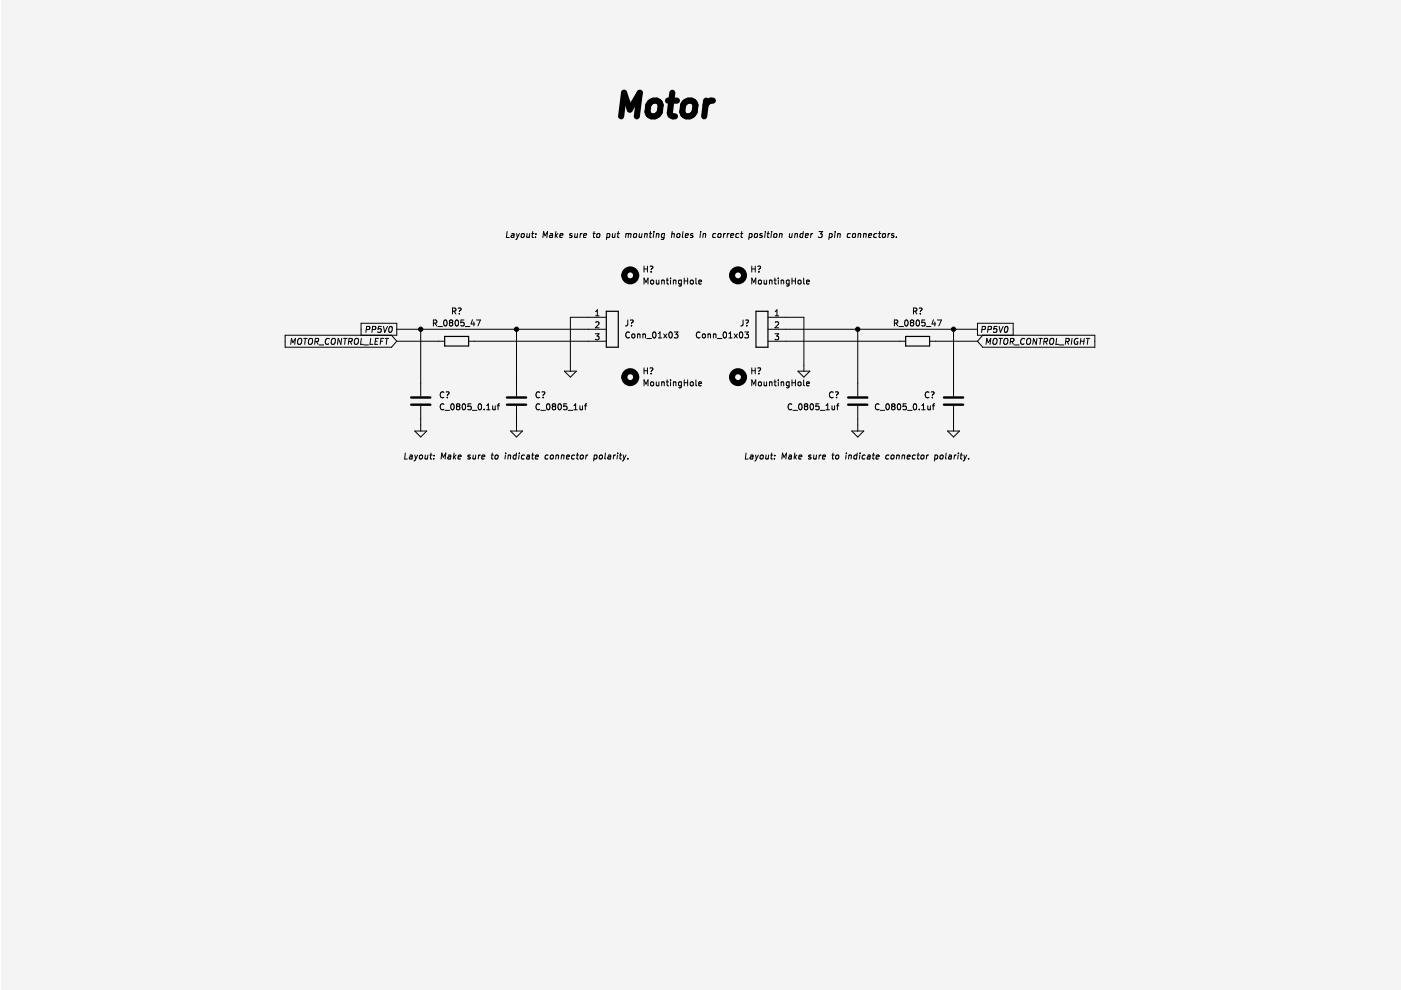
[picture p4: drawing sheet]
<svg xmlns="http://www.w3.org/2000/svg" width="297mm" height="210mm" viewBox="0 0 297 210" stroke-linecap="round" stroke-linejoin="round" font-family="sans-serif">
<path d="M.4 0h296.7v209.9h-296.7z" fill-rule="evenodd" fill="#f5f4ef" stroke="#f5f4ef" stroke-width=".21"/>
<path d="M94.3 71.3h5.1v2.1h-5.1zM128.5 66h2.6v7.6h-2.6zM160.3 66h2.5v7.6h-2.5zM192 71.3h5.1v2.1h-5.1z" fill="none" stroke="#000" stroke-width=".25"/>
<g fill="none" stroke="#000" stroke-width=".21">
<path d="M107.5 49.1l-.1 1.3h.6M108.5 49.6h.5l-.1 .8M109 49.8l-.6 .3 .1 .3 .4-.1M109.5 49.5l.2 .9M109.7 50.4l-.3 .4M110.1 49.5l-.4 .9M110.6 49.6l.2-.1 .3 .1-.1 .7-.5-.1zM111.8 49.5l-.1 .8 .5-.1M112.3 49.5l-.1 .9M112.7 49.5h.5M113 49.1l-.2 1.1 .3 .2M113.5 50.2v.2"/>
<path d="M113.6 49.6v.1M115.1 50.4l.2-1.3 .3 .9 .5-.9-.2 1.3M116.6 49.6h.5v.8M117.2 49.8l-.7 .3 .2 .3 .4-.1M117.9 49.1l-.2 1.3M117.9 49.9l.3 .5M118.3 49.5l-.6 .5M118.7 49.9l.6-.1v-.2h-.5l-.1 .6 .1 .2 .4-.1M121.3 49.6l-.3-.1-.2 .3 .4 .2v.3h-.5M121.9 49.5v.8l.5-.1M122.5 49.5l-.1 .9M123.1 49.5l-.1 .9"/>
<path d="M123.4 49.5l-.4 .3M123.7 49.9l.7-.1-.1-.2h-.5l-.1 .6 .2 .2 .3-.1M125.7 49.5h.5M126 49.1l-.2 1.1 .3 .2M126.6 49.6l.2-.1 .4 .1-.2 .7-.5-.1zM128.7 49.6l.4-.1 .2 .3-.2 .5h-.5M128.7 49.5l-.1 1.3M129.9 49.5v.8l.4-.1M130.4 49.5l-.1 .9M130.9 49.5h.4M131.1 49.1l-.1 1.1 .2 .2M132.7 49.6l.4-.1 .2 .2"/>
<path d="M132.7 49.5l-.1 .9M133.3 49.7l.2-.2 .3 .1-.1 .8M133.3 49.7l-.1 .7M134.4 49.6l.2-.1 .4 .1-.2 .7-.5-.1zM135.6 49.5l-.1 .8 .5-.1M136.1 49.5l-.1 .9M136.5 56.4v1.3M136.5 57h.8M136.7 49.6h.5v.8M136.7 49.5l-.1 .9M137.3 56.4v1.3M137.7 49.5h.5"/>
<path d="M137.8 56.5l.4-.1a.43 .43 0 0 1-.1 .7v.1M137.9 49.1l-.1 1.1 .3 .2M138 59.5l.2-.1 .3 .1v.7l-.5-.1zM138.1 57.6v.1M138.6 49.5l-.1 .9M138.6 49.1v.1M139.1 59.4l.1 .8 .5-.1M139.2 49.6h.5l-.1 .8M139.2 49.5l-.1 .9M139.7 59.4v.8M140.3 59.4v.8M140.3 59.5l.5-.1v.8"/>
<path d="M140.9 49.6h-.5l-.2 .5 .2 .3 .4-.1M140.9 49.5l-.1 1-.3 .3-.3-.1M141.3 59.4h.4M141.4 59v1l.3 .2M142.2 59v.1M142.2 59.4v.8M142.4 49.6h.5v.8M142.5 49.1l-.1 1.3M142.8 59.4v.8M142.8 59.5l.5-.1v.8M143.6 49.6l.2-.1 .3 .1-.1 .7-.5-.1zM144.5 59.4h-.4l-.2 .2 .1 .6h.5"/>
<path d="M144.5 59.4v1l-.3 .3-.3-.1M144.8 49.1l-.1 1.1 .1 .2M145.1 59v1.2M145.1 59.6h.7M145.3 49.9l.6-.1v-.2h-.5l-.1 .6 .1 .2 .4-.1M145.8 59v1.2M146.4 59.5l.2-.1 .3 .1v.7l-.5-.1zM146.9 49.6l-.3-.1-.2 .3 .5 .2-.1 .3h-.4M147.5 59v1l.2 .2M148.2 59.8l.6-.1-.1-.3h-.4l-.1 .2v.6h.5M148.5 49.5l-.1 .9M148.6 49.1l-.1 .1"/>
<path d="M149.1 49.6h.5l-.1 .8M149.1 49.5l-.1 .9M151.8 49.6h-.5l-.2 .5 .2 .3 .4-.1M152.3 49.6l.2-.1 .3 .1-.1 .7-.5-.1zM153.5 49.5l-.1 .9M153.8 49.5l-.4 .3M154.2 49.5l-.1 .9M154.6 49.5l-.4 .3M154.9 49.9l.6-.1v-.2l-.3-.1-.2 .2-.1 .6h.5M156.7 49.6l-.4-.1-.3 .3 .1 .5h.5M157 49.5h.5M157.3 49.1l-.2 1.1 .3 .2"/>
<path d="M158.9 49.6l.4-.1 .2 .3-.2 .5h-.5M158.9 49.5l-.2 1.3M159.4 56.4v1.3M159.4 57h.7M160 49.6l.2-.1 .4 .1-.2 .7-.4-.1zM160.1 56.4v1.3M160.7 56.5l.4-.1a.43 .43 0 0 1-.2 .7v.1M160.8 59.5l.2-.1 .4 .1-.1 .7-.5-.1zM160.9 57.6v.1M161.6 49.6l-.3-.1-.2 .3 .5 .2-.1 .3h-.5M162 59.4l.1 .8 .4-.1M162.2 49.5l-.1 .9"/>
<path d="M162.3 49.1v.1M162.5 59.4v.8M162.7 49.5h.4M162.9 49.1l-.2 1.1 .3 .2M163.1 59.5l.5-.1 .1 .8M163.1 59.4v.8M163.6 49.5l-.1 .9M163.6 49.1v.1M164.1 59.4h.5M164.1 49.6l.2-.1 .4 .1-.2 .7-.4-.1zM164.3 59v1l.3 .2M165 59v.1"/>
<path d="M165 59.4v.8M165.3 49.6h.5l-.1 .8M165.3 49.5l-.1 .9M165.6 59.4v.8M165.6 59.5l.5-.1 .1 .8M167.3 59.4v1l-.2 .3-.3-.1M167.3 59.4h-.4l-.2 .2 .1 .6h.5M167.4 49.5v.8l.5-.1M167.9 59v1.2M167.9 59.6h.7M168 49.5l-.1 .9M168.6 49.6h.4v.8"/>
<path d="M168.6 49.5l-.1 .9M168.6 59v1.2M169.2 59.5l.2-.1 .4 .1-.1 .7-.5-.1zM170.3 49.6h-.5l-.2 .5 .2 .3 .4-.1M170.3 49.1l-.1 1.3M170.4 59v1l.2 .2M170.8 49.9l.6-.1-.1-.2h-.4l-.2 .6 .2 .2 .4-.1M171 59.8l.6-.1-.1-.3h-.3l-.2 .2 .1 .6h.4M172 49.5l-.1 .9M172.3 49.5l-.4 .3M173.6 49.1h.8l-.5 .5 .4 .1-.1 .5-.2 .2-.5-.2M175.9 49.6l.3-.1 .3 .3-.2 .5h-.5"/>
<path d="M175.9 49.5l-.2 1.3M177 49.5l-.1 .9M177.1 49.1v.1M177.6 49.6h.5v.8M177.6 49.5l-.1 .9M180.3 49.6l-.4-.1-.2 .3v.5h.5M180.8 49.6l.2-.1 .4 .1-.2 .7-.4-.1zM182 49.6h.5l-.1 .8M182 49.5l-.1 .9M183.1 49.6h.5v.8M183.1 49.5l-.1 .9M184.2 49.9l.6-.1v-.2h-.5l-.2 .6 .2 .2 .4-.1"/>
<path d="M185.9 49.6l-.3-.1-.3 .3v.5h.5M186.3 49.5h.5M186.5 49.1l-.1 1.1 .3 .2M187.2 49.6l.2-.1 .3 .1-.1 .7-.5-.1zM188.3 49.5l-.1 .9M188.7 49.5l-.4 .3M189.5 49.6l-.3-.1-.2 .3 .5 .2-.1 .3h-.4M190.1 50.2l-.1 .2M61.6 73l.2-1.3 .3 1 .5-1-.1 1.3M63.2 71.9l.3-.2 .3 .1 .1 .8a.45 .45 0 0 1-.3 .4 .45 .45 0 0 1-.5-.2zM64.4 71.7h.7M64.8 71.7l-.2 1.3"/>
<path d="M65.5 71.9l.3-.2 .3 .1 .1 .8a.45 .45 0 0 1-.3 .4 .45 .45 0 0 1-.5-.2zM66.8 72.4l.6-.1 .1-.4-.6-.2-.2 1.3M67.1 72.4l.3 .6M67.7 73.1h.9M69.8 71.9a.61 .61 0 0 0-.8 .3 .61 .61 0 0 0 .4 .8l.3-.1M70.4 71.9l.2-.2 .4 .1 .1 .8a.45 .45 0 0 1-.4 .4 .45 .45 0 0 1-.5-.2zM72.4 71.7l-.1 1.3-.6-1.3-.1 1.3M72.9 71.7h.7M73.2 71.7l-.1 1.3M73.9 72.4l.6-.1 .2-.4-.7-.2-.2 1.3M74.2 72.4l.4 .6M75.3 71.9l.2-.2 .4 .1 .1 .8a.45 .45 0 0 1-.4 .4 .45 .45 0 0 1-.5-.2z"/>
<path d="M76.6 71.1v-2.6h7.5v2.6h-23.6v2.5h22.5l1.1-1.3M76.6 71.7l-.2 1.3h.7M77.2 73.1h.9M77.7 69.9l.6-.1 .1-.5-.7-.1-.1 1.3M78.6 71.7l-.2 1.3h.6M78.9 69.9l.6-.1 .2-.5-.7-.1-.2 1.3M79.6 72.3h.4M80.2 71.7h-.6l-.1 1.3h.6M80.7 72.3h.4M80.9 69.2h-.6l-.2 .6h.7l-.1 .6-.2 .1-.4-.1M81.3 69.2l.3 1.3 .6-1.3M81.4 71.7h-.6l-.2 1.3"/>
<path d="M81.7 71.7h.7M82 71.7l-.1 1.3M82.6 69.3l.2-.1a.64 .64 0 0 1 .4 .7 .64 .64 0 0 1-.7 .5l-.1-.4zM83 71.1l1.1 1.2M84.1 72.3h10.2M84.1 69.8h44.4M89.2 69.8v14.2M91.9 68.5h.6l.1-.5-.7-.2v1.3M92.2 68.5l.4 .6M92.9 69.2h.9M94.2 68l.2-.2a.68 .68 0 0 1 .4 .7 .68 .68 0 0 1-.4 .6l-.3-.5zM95.5 68.4l-.2-.3 .2-.3 .4 .1 .1 .2-.2 .3"/>
<path d="M95.5 68.4l-.2 .2v.3l.2 .2h.4l.1-.2-.1-.4-.1-.1M95.5 68.4h.3M95.9 66l.6-.1 .1-.5-.7-.1v1.3M96.2 66l.5 .6M96.6 68l.2-.2a.68 .68 0 0 1 .4 .7 .68 .68 0 0 1-.4 .6l-.3-.5zM97.2 65.4l.4-.1a.43 .43 0 0 1-.2 .7v.1M97.4 66.5v.1M98.4 67.8h-.6l-.1 .7 .6-.1 .1 .6-.2 .1-.5-.1M98.7 69.2h.9M99.4 72.3h29.1M100.2 67.8l-.3 .9h.8M100.5 68.3v.8"/>
<path d="M101 67.8h.9l-.6 1.3M109.5 69.8v14.2M119.7 78.7h2.5l-1.3 1.3zM126.2 70.8h.8l-.4 .4 .3 .2v.5l-.1 .1-.6-.1M126.3 67h.7M126.3 68.3l.5-.1 .2 .4-.8 .9h.8M126.3 66.1l.3-.4v1.3M128.5 67.3h-7.6v11.4M133.1 67.8l-.1 1.1-.4 .2M133.5 70.5a.56 .56 0 0 0-.8 .5 .56 .56 0 0 0 .8 .5M133.6 67.9l.5-.1a.43 .43 0 0 1-.2 .8M133.9 69v.1"/>
<path d="M134.1 70.9l.3-.1 .2 .2v.4l-.2 .3-.5-.3zM135.2 70.9h.4l.1 .8M135.2 70.8v.9M136.3 70.9h.5v.8M136.3 70.8v.9M136.5 60.2v-1.2l.5 .9 .4-.9v1.2M136.5 78v1.3M136.5 78.6h.8M137.2 71.8h.9M137.3 78v1.3M137.8 78.1l.4-.1a.43 .43 0 0 1-.1 .7v.1M138.1 79.1v.2"/>
<path d="M138.5 70.5l.2-.1a.68 .68 0 0 1 .4 .6 .68 .68 0 0 1-.4 .7l-.3-.5zM139.6 71.7h.7M139.6 70.7l.3-.3v1.3M140.7 70.8l.7 .9M141.4 70.8l-.7 .9M141.9 70.5l.2-.1a.68 .68 0 0 1 .4 .6 .68 .68 0 0 1-.4 .7l-.3-.5zM143 70.4h.7l-.4 .5 .4 .1v.5l-.2 .2-.5-.2M148.4 70.5a.56 .56 0 0 0-.8 .5 .56 .56 0 0 0 .8 .5M149 70.9l.3-.1 .3 .2v.4l-.3 .3-.4-.3zM150.1 70.9h.5l.1 .8M150.1 70.8v.9M151.3 70.9h.4l.1 .8"/>
<path d="M151.3 70.8v.9M152.1 71.8h1M153.4 70.5l.2-.1a.68 .68 0 0 1 .5 .6 .68 .68 0 0 1-.5 .7l-.3-.5zM154.5 71.7h.7M154.5 70.7l.4-.3v1.3M155.7 70.8l.6 .9M156.3 70.8l-.6 .9M156.9 70.5l.2-.1a.68 .68 0 0 1 .4 .6 .68 .68 0 0 1-.4 .7l-.3-.5zM157.5 67.8v1.1l-.4 .2M157.9 70.4h.8l-.4 .5 .3 .1v.5l-.2 .2-.5-.2M158.1 67.9l.4-.1a.43 .43 0 0 1-.2 .8M158.3 69v.1"/>
<path d="M159.4 78.6h.7M159.4 60.2v-1.2l.4 .9 .4-.9v1.2M159.4 78v1.3M160.1 78v1.3M160.7 78.1l.4-.1a.43 .43 0 0 1-.2 .7v.1M160.9 79.1v.2M162.8 72.3h29.2M162.8 67.3h7.6v11.4M162.8 69.8h44.4M164.3 70.8h.8l-.4 .4 .3 .2v.5l-.2 .1-.5-.1M164.4 67h.7M164.4 66.1l.3-.4v1.3"/>
<path d="M164.4 68.3l.4-.1 .3 .4-.8 .9h.8M169.2 78.7h2.5l-1.3 1.3zM181.9 69.8v14.2M189.6 68.5h.6l.1-.5-.7-.2v1.3M189.9 68.5l.5 .6M190.6 69.2h1M191.9 68l.2-.2a.68 .68 0 0 1 .4 .7 .68 .68 0 0 1-.4 .6l-.3-.5zM193.3 68.4l-.3 .2v.3l.3 .2h.2l.2-.2v-.4l-.2-.1M193.3 68.4l-.3-.3 .3-.3h.2l.2 .3-.2 .3M193.3 68.4h.2M193.7 66l.6-.1v-.5l-.6-.1v1.3M194 66l.4 .6"/>
<path d="M194.3 68l.2-.2a.68 .68 0 0 1 .5 .7 .68 .68 0 0 1-.5 .6l-.3-.5zM194.9 65.4l.4-.1a.43 .43 0 0 1-.2 .7v.1M195.1 66.5v.1M196.1 67.8h-.6l-.1 .7 .6-.1 .1 .6-.2 .1-.5-.1M196.4 69.2h1M197.1 72.3h10.1M197.9 67.8l-.3 .9h.8M198.2 68.3v.8M198.8 67.8h.8l-.5 1.3M202.2 69.8v14.2M208.2 69.9l.6-.1 .1-.5-.6-.1-.2 1.3M208.4 71.1l-1.2 1.2"/>
<path d="M209.1 73l.1-1.3 .3 1 .6-1-.2 1.3M209.5 69.9l.6-.1 .1-.5-.7-.1-.1 1.3M210.6 71.9l.3-.2 .4 .1 .1 .8a.45 .45 0 0 1-.4 .4 .45 .45 0 0 1-.5-.2zM211.4 69.2h-.6l-.1 .6h.6v.6l-.2 .1-.5-.1M211.8 71.7h.7M211.8 69.2l.3 1.3 .6-1.3M212.2 71.7l-.2 1.3M212.9 71.9l.3-.2 .4 .1v.8a.45 .45 0 0 1-.3 .4 .45 .45 0 0 1-.5-.2zM213.1 69.3l.2-.1a.64 .64 0 0 1 .4 .7 .64 .64 0 0 1-.6 .5l-.2-.4zM214.2 72.4l.6-.1 .1-.4-.6-.2-.2 1.3M214.5 72.4l.4 .6M214.8 71.1v-2.6h-7.6v2.6h24.9v2.5h-23.7l-1.2-1.3"/>
<path d="M215.1 73.1h1M217.2 71.9a.61 .61 0 0 0-.8 .3 .61 .61 0 0 0 .5 .8l.2-.1M217.8 71.9l.2-.2 .4 .1 .1 .8a.45 .45 0 0 1-.3 .4 .45 .45 0 0 1-.5-.2zM219.9 71.7l-.2 1.3-.6-1.3-.1 1.3M220.3 71.7h.7M220.6 71.7l-.1 1.3M221.3 72.4l.7-.1 .1-.4-.7-.2-.1 1.3M221.6 72.4l.4 .6M222.7 71.9l.2-.2 .4 .1 .1 .8a.45 .45 0 0 1-.3 .4 .45 .45 0 0 1-.5-.2zM224 71.7l-.1 1.3h.6M224.6 73.1h.9M225.9 72.4l.7-.1 .1-.4-.7-.2-.1 1.3"/>
<path d="M226.2 72.4l.4 .6M227.3 71.7l-.2 1.3M228.6 71.8a.63 .63 0 0 0-.8 .4 .63 .63 0 0 0 .4 .8l.3-.1v-.4h-.2M229.1 72.3h.7M229.2 71.7l-.2 1.3M229.9 71.7l-.2 1.3M230.3 71.7h.7M230.7 71.7l-.2 1.3M85.9 96.1l-.1 1.2h.6M86.9 96.5h.5v.8M87.4 96.8l-.6 .2 .1 .3h.5M87.9 91.4h2.6l-1.3 1.3z"/>
<path d="M87.9 96.5l.2 .8M88.1 97.3l-.3 .4M88.5 96.5l-.4 .8M89 96.6l.2-.1 .4 .1-.2 .7-.5-.1zM89.2 86.1v5.3M90.2 96.5l-.1 .8 .5-.1M90.7 96.5l-.1 .8M91.1 96.5h.5M91.4 96.1l-.2 1 .3 .2M92 97.2l-.1 .1M92 96.5v.2M93.5 97.3l.2-1.2 .3 .9 .5-.9-.1 1.2"/>
<path d="M94.1 85.7a.56 .56 0 0 0-.8 .6 .56 .56 0 0 0 .8 .5M94.1 83.2a.56 .56 0 0 0-.8 .5 .56 .56 0 0 0 .8 .5M94.4 87h.9M94.6 83.1h.4a.43 .43 0 0 1-.2 .7v.1M94.8 84.2v.1M95.1 96.5h.5l-.1 .8M95.6 96.8l-.7 .2 .2 .3h.4M95.7 85.7l.2-.1a.68 .68 0 0 1 .4 .7 .68 .68 0 0 1-.4 .6l-.3-.5zM96.3 96.1l-.2 1.2M96.3 96.8l.3 .5M96.7 96.5l-.5 .5M97 86.2l-.2 .2v.2l.2 .3h.3l.2-.3-.1-.3-.1-.1"/>
<path d="M97 86.2l-.2-.3 .2-.3h.3l.2 .3-.2 .3M97 86.2h.3M97.1 96.9l.7-.1-.1-.3h-.5l-.1 .6 .2 .2h.3M98.1 85.7l.2-.1a.68 .68 0 0 1 .4 .7 .68 .68 0 0 1-.4 .6l-.3-.5zM99.7 96.5h-.3l-.2 .2 .5 .3-.1 .3h-.5M99.9 85.6h-.6l-.1 .6h.6l.1 .6-.2 .1-.5-.1M100.2 87h.9M100.3 96.5v.8l.5-.1M100.9 96.5l-.1 .8M101.5 96.5l-.1 .8M101.5 85.7l.2-.1a.68 .68 0 0 1 .4 .7 .68 .68 0 0 1-.4 .6l-.3-.5zM101.8 96.5l-.3 .2"/>
<path d="M102.2 96.9l.6-.1-.1-.3h-.4l-.2 .6 .2 .2h.4M102.6 86.8v.1M103.2 86.9h.7M103.2 86l.3-.4v1.3M104.1 96.5h.5M104.4 96.1l-.2 1 .3 .2M104.5 86v.8h.5M105 86v.9M105 96.6l.2-.1 .4 .1-.2 .7-.4-.1zM105.4 86h.5M105.9 85.6l-.3 .2v1.1M107.2 96.5l-.1 .8"/>
<path d="M107.2 96.1v.1M107.8 96.6l.4-.1v.8M107.8 96.5l-.1 .8M108.2 91.4h2.6l-1.3 1.3zM109.5 96.5h-.4l-.3 .2 .1 .6h.5M109.5 86.1v5.3M109.5 96.1l-.1 1.2M110.1 96.5l-.1 .8M110.1 96.1v.1M111.2 96.5h-.3l-.3 .2v.6h.5M111.8 96.5h.4v.8M112.3 96.8l-.7 .2 .2 .3h.4"/>
<path d="M112.7 96.5h.5M113 96.1l-.2 1 .3 .2M113.5 96.9l.6-.1v-.3h-.3l-.3 .2v.6h.5M114.4 85.7a.56 .56 0 0 0-.8 .6 .56 .56 0 0 0 .8 .5M114.4 83.2a.56 .56 0 0 0-.8 .5 .56 .56 0 0 0 .8 .5M114.7 87h.9M114.9 83.1h.4a.43 .43 0 0 1-.1 .7v.1M115.2 84.2v.1M116 85.7l.2-.1a.68 .68 0 0 1 .4 .7 .68 .68 0 0 1-.4 .6l-.3-.5zM116.2 96.5h-.5l-.1 .6 .2 .2h.3M116.8 96.6l.2-.1 .3 .1-.1 .7-.5-.1zM117.3 86.2l-.2 .2v.2l.2 .3 .4-.1 .1-.2v-.2l-.2-.2"/>
<path d="M117.3 86.2l-.2-.3 .2-.3 .4 .1 .1 .2-.2 .3M117.3 86.2h.3M117.9 96.6l.5-.1v.8M117.9 96.5l-.1 .8M118.4 85.7l.2-.1a.68 .68 0 0 1 .4 .7 .68 .68 0 0 1-.4 .6l-.3-.5zM119.1 96.6l.4-.1v.8M119.1 96.5l-.1 .8M120.1 96.9l.6-.1v-.3h-.4l-.2 .2v.6h.5M120.2 85.6h-.6l-.1 .6h.6l.1 .6-.2 .1-.5-.1M120.5 87h.9M121.7 86.9h.7M121.7 86l.3-.4v1.3"/>
<path d="M121.8 96.5h-.4l-.2 .6 .2 .2h.4M122.2 96.5h.5M122.4 96.1l-.1 1 .3 .2M122.9 86l.1 .8h.5M123.1 96.6l.2-.1 .4 .1-.2 .7-.5-.1zM123.5 86v.9M123.9 86h.5M124.3 96.5l-.1 .8M124.4 85.6l-.3 .2v1.1M124.6 96.5l-.4 .2M126 96.5h.5l.1 .6-.3 .2h-.4M126 96.5l-.1 1.2"/>
<path d="M127.2 96.6l.2-.1 .3 .1-.1 .7-.5-.1zM128.4 96.1l-.2 1 .2 .2M129 96.5h.5l-.1 .8M129.5 96.8l-.6 .1-.1 .2 .2 .2h.4M130.1 96.5l-.1 .8M130.5 96.5l-.4 .2M130.9 96.5l-.1 .8M131 96.1v.1M131.3 96.5h.5M131.6 96.1l-.2 1 .3 .2M132.1 96.5l.2 .8M132.3 97.3l-.3 .4"/>
<path d="M132.7 96.5l-.4 .8M133.1 97.2v.1M136.5 81.8v-1.3l.5 .9 .4-.9v1.3M138 81.1l.2-.1 .3 .1v.6h-.5zM139.1 81l.1 .7h.5M139.7 81v.8M140.3 81.1l.5-.1v.8M140.3 81v.8M141.3 81h.4M141.4 80.5v1.1l.3 .2M142.2 80.5v.2M142.2 81v.8"/>
<path d="M142.8 81.1l.5-.1v.8M142.8 81v.8M144.5 81h-.4l-.2 .2 .1 .5h.5M144.5 81v1l-.3 .2h-.3M145.1 80.5v1.3M145.1 81.1h.7M145.8 80.5v1.3M146.4 81.1l.2-.1 .3 .1v.6h-.5zM147.5 80.5v1.1l.2 .2M148.2 81.4l.6-.1-.1-.3h-.4l-.1 .1v.6h.5M158.2 96.1l-.2 1.2h.6M159.1 96.5h.5v.8"/>
<path d="M159.4 81.8v-1.3l.4 .9 .4-.9v1.3M159.7 96.8l-.7 .2 .2 .3h.4M160.2 96.5l.2 .8M160.4 97.3l-.4 .4M160.8 96.5l-.4 .8M160.8 81.1l.2-.1 .4 .1-.1 .6h-.5zM161.3 96.6l.2-.1 .3 .1-.1 .7-.5-.1zM162 81l.1 .7h.4M162.4 96.5v.8l.5-.1M162.5 81v.8M163 96.5l-.1 .8M163.1 81.1l.5-.1 .1 .8"/>
<path d="M163.1 81v.8M163.4 96.5h.5M163.6 96.1l-.1 1 .3 .2M164.1 81h.5M164.2 97.2v.1M164.3 96.5v.2M164.3 80.5v1.1l.3 .2M165 80.5v.2M165 81v.8M165.6 81.1l.5-.1 .1 .8M165.6 81v.8M165.8 97.3l.1-1.2 .3 .9 .6-.9-.2 1.2"/>
<path d="M167.3 96.5h.5v.8M167.3 81h-.4l-.2 .2 .1 .5h.5M167.3 81v1l-.2 .2h-.3M167.8 96.8l-.6 .2 .1 .3h.5M167.9 85.7a.56 .56 0 0 0-.8 .6 .56 .56 0 0 0 .8 .5M167.9 81.1h.7M167.9 80.5v1.3M168.1 87h1M168.5 96.1l-.1 1.2M168.5 96.8l.3 .5M168.6 80.5v1.3M168.9 96.5l-.5 .5"/>
<path d="M169.2 81.1l.2-.1 .4 .1-.1 .6h-.5zM169.4 96.9l.6-.1v-.3h-.5l-.2 .6 .2 .2h.4M169.5 85.7l.1-.1a.68 .68 0 0 1 .5 .7 .68 .68 0 0 1-.5 .6l-.3-.5zM170.4 80.5v1.1l.2 .2M170.8 86.2l-.3 .2v.2l.3 .3h.2l.3-.3-.1-.3-.2-.1M170.8 86.2l-.3-.3 .3-.3h.2l.3 .3-.3 .3M170.8 86.2h.2M171 81.4l.6-.1-.1-.3h-.3l-.2 .1 .1 .6h.4M171.9 85.7l.1-.1a.68 .68 0 0 1 .5 .7 .68 .68 0 0 1-.5 .6l-.3-.5zM172 96.5h-.3l-.2 .2 .4 .3v.3h-.5M172.6 96.5l-.1 .8 .5-.1M173.1 96.5l-.1 .8"/>
<path d="M173.6 85.6h-.6v.6h.6v.6l-.2 .1-.4-.1M173.7 96.5l-.1 .8M173.9 87h1M174.1 96.5l-.4 .2M174.4 96.9l.6-.1v-.3h-.5l-.1 .6 .1 .2h.4M175.1 86l.4-.4v1.3M175.1 86.9h.8M176.4 96.5h.5M176.4 86l.1 .8h.4M176.6 96.1l-.1 1 .3 .2M176.6 83.2a.56 .56 0 0 0-.8 .5 .56 .56 0 0 0 .8 .5M176.9 86v.9"/>
<path d="M177.1 83.1h.4a.43 .43 0 0 1-.1 .7v.1M177.3 96.6l.2-.1 .3 .1-.1 .7-.5-.1zM177.4 84.2v.1M177.4 86h.5M177.9 85.6l-.4 .2v1.1M179.4 96.5l-.1 .8M179.5 96.1l-.1 .1M180 96.6l.5-.1-.1 .8M180 96.5l-.1 .8M180.6 91.4h2.5l-1.2 1.3zM181.7 96.5h-.4l-.2 .2v.6h.5M181.8 96.1l-.2 1.2"/>
<path d="M181.9 86.1v5.3M182.3 96.5l-.1 .8M182.4 96.1l-.1 .1M183.4 96.5h-.3l-.3 .2 .1 .6h.5M184 96.5h.5l-.1 .8M184.5 96.8l-.6 .2 .1 .3h.4M185 96.5h.4M185.2 96.1l-.1 1 .2 .2M185.8 96.9l.6-.1-.1-.3h-.3l-.2 .2v.6h.5M186.4 85.7a.56 .56 0 0 0-.8 .6 .56 .56 0 0 0 .8 .5M186.6 87h1M187.9 85.7l.2-.1a.68 .68 0 0 1 .5 .7 .68 .68 0 0 1-.5 .6l-.3-.5z"/>
<path d="M188.5 96.5h-.5l-.2 .6 .2 .2h.4M189 96.6l.2-.1 .3 .1-.1 .7-.5-.1zM189.3 86.2l-.3 .2v.2l.3 .3h.2l.3-.3-.1-.3-.2-.1M189.3 86.2l-.3-.3 .3-.3h.2l.3 .3-.3 .3M189.3 86.2h.2M190.1 96.6l.5-.1v.8M190.2 96.5l-.1 .8M190.4 85.7l.1-.1a.68 .68 0 0 1 .5 .7 .68 .68 0 0 1-.5 .6l-.3-.5zM191.3 96.6l.5-.1-.1 .8M191.3 96.5l-.1 .8M192.1 85.6h-.6v.6h.6v.6l-.2 .1-.4-.1M192.3 96.9l.7-.1-.1-.3h-.3l-.2 .2v.6h.4"/>
<path d="M192.4 87h1M193.7 85.7l.2-.1a.68 .68 0 0 1 .5 .7 .68 .68 0 0 1-.5 .6l-.3-.5zM194.1 96.5h-.5l-.2 .6 .2 .2h.4M194.5 96.5h.4M194.7 96.1l-.1 1 .2 .2M194.9 86.8v.1M195.3 96.6l.2-.1 .4 .1-.2 .7-.4-.1zM195.4 86.9h.8M195.4 86l.4-.4v1.3M196.5 96.5l-.1 .8M196.7 86l.1 .8h.5M196.9 96.5l-.4 .2"/>
<path d="M197 83.2a.56 .56 0 0 0-.8 .5 .56 .56 0 0 0 .8 .5M197.3 86v.9M197.4 83.1h.5a.43 .43 0 0 1-.2 .7v.1M197.7 86h.5M197.7 84.2v.1M198.2 85.6l-.3 .2v1.1M198.3 96.5h.4l.1 .6-.3 .2h-.3M198.3 96.5l-.2 1.2M199.4 96.6l.2-.1 .3 .1-.1 .7-.5-.1zM200.6 96.1l-.1 1 .1 .2M200.9 91.4h2.5l-1.2 1.3zM201.2 96.5h.5v.8"/>
<path d="M201.7 96.8l-.5 .1-.1 .2 .1 .2h.5M202.2 86.1v5.3M202.4 96.5l-.1 .8M202.7 96.5l-.4 .2M203.2 96.5l-.2 .8M203.2 96.1v.1M203.6 96.5h.5M203.8 96.1l-.1 1 .3 .2M204.4 96.5l.2 .8M204.6 97.3l-.4 .4M205 96.5l-.4 .8M205.4 97.2l-.1 .1"/>
</g>
<path d="M87.2 85.8h4M87.2 84.3h4M107.5 85.8h4M107.5 84.3h4M179.8 85.8h4.1M179.8 84.3h4.1M200.1 85.8h4.1M200.1 84.3h4.1" fill="none" stroke="#000" stroke-width=".51"/>
<g fill="none" stroke="#000" stroke-width="1.3">
<path d="M142.5 19.7l-.5 4.3 .2 .4 .4 .3h.5M131.7 24.7l.6-5 1.2 3.5 2.1-3.5-.6 5M137.8 21.8a1.29 1.29 0 0 1 1.3-.5 1.29 1.29 0 0 1 1 1l-.2 1.4a1.37 1.37 0 0 1-1.3 1 1.37 1.37 0 0 1-1.3-1l.2-1.4zM141.6 21.3h1.9M145.1 21.8a1.29 1.29 0 0 1 1.3-.5 1.29 1.29 0 0 1 1.1 1l-.2 1.4a1.37 1.37 0 0 1-1.3 1 1.37 1.37 0 0 1-1.3-1l.1-1.4zM149.7 21.3l-.4 3.4M151.1 21.3a1.47 1.47 0 0 0-1.5 1"/>
<circle cx="133.6" cy="58.4" r="1.27"/>
<circle cx="156.5" cy="58.4" r="1.27"/>
<circle cx="133.6" cy="80" r="1.27"/>
<circle cx="156.5" cy="80" r="1.27"/>
</g>
<g fill="#000" stroke="#000" stroke-width=".21">
<circle cx="89.2" cy="69.8" r=".46"/>
<circle cx="109.5" cy="69.8" r=".46"/>
<circle cx="181.9" cy="69.8" r=".46"/>
<circle cx="202.2" cy="69.8" r=".46"/>
</g>
</svg>
